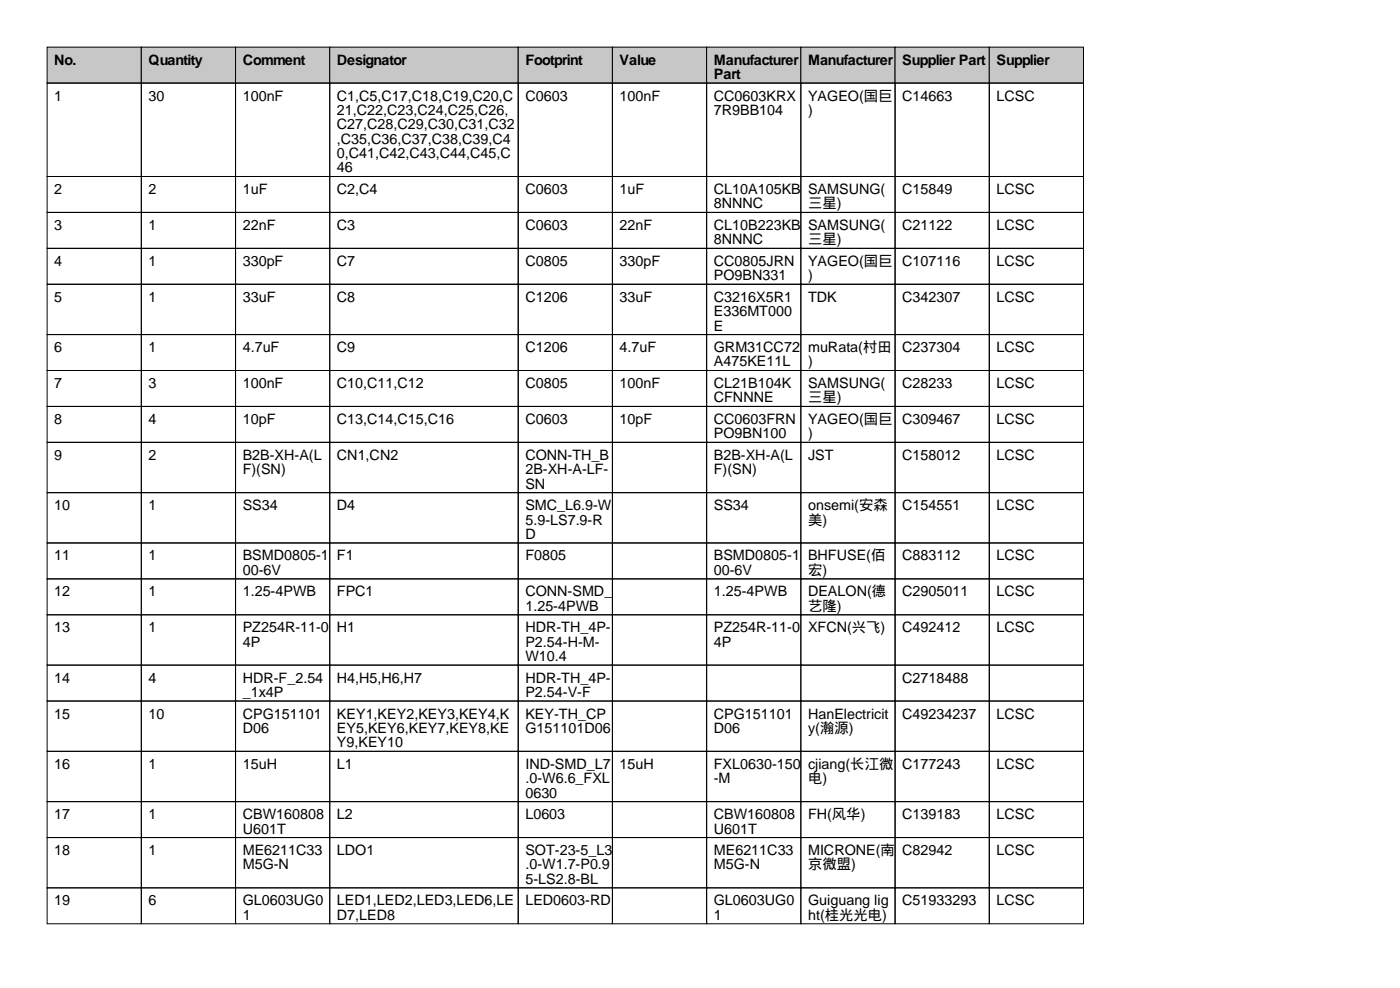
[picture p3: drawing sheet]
<svg xmlns="http://www.w3.org/2000/svg" width="297mm" height="210mm" viewBox="0 0 297 210" stroke-linecap="round" stroke-linejoin="round" font-family="sans-serif">
<defs><g id="words">
<g font-size="3">
<text x="11.5" y="13.7">No.</text>
<text x="31.5" y="13.7">Quantity</text>
<text x="51.5" y="13.7">Comment</text>
<text x="71.5" y="13.7">Designator</text>
<text x="111.5" y="13.7">Footprint</text>
<text x="131.5" y="13.7">Value</text>
<text x="151.5" y="13.7">Manufacturer</text>
<text x="151.5" y="16.8">Part</text>
<text x="171.5" y="13.7">Manufacturer</text>
<text x="191.5" y="13.7">Supplier Part</text>
<text x="211.5" y="13.7">Supplier</text>
<text x="11.5" y="21.3">1</text>
<text x="31.5" y="21.3">30</text>
<text x="51.5" y="21.3">100nF</text>
<text x="71.5" y="21.3">C1,C5,C17,C18,C19,C20,C</text>
<text x="111.5" y="21.3">C0603</text>
<text x="131.5" y="21.3">100nF</text>
<text x="151.5" y="21.3">CC0603KRX</text>
<text x="171.5" y="21.3">YAGEO(国巨</text>
<text x="191.5" y="21.3">C14663</text>
<text x="211.5" y="21.3">LCSC</text>
<text x="71.5" y="24.4">21,C22,C23,C24,C25,C26,</text>
<text x="71.5" y="27.4">C27,C28,C29,C30,C31,C32</text>
<text x="151.5" y="24.4">7R9BB104</text>
<text x="171.5" y="24.4">)</text>
<text x="71.5" y="30.5">,C35,C36,C37,C38,C39,C4</text>
<text x="71.5" y="33.5">0,C41,C42,C43,C44,C45,C</text>
<text x="11.5" y="41.2">2</text>
<text x="31.5" y="41.2">2</text>
<text x="51.5" y="41.2">1uF</text>
<text x="71.5" y="36.6">46</text>
<text x="71.5" y="41.2">C2,C4</text>
<text x="111.5" y="41.2">C0603</text>
<text x="131.5" y="41.2">1uF</text>
<text x="151.5" y="41.2">CL10A105KB</text>
<text x="171.5" y="41.2">SAMSUNG(</text>
<text x="191.5" y="41.2">C15849</text>
<text x="211.5" y="41.2">LCSC</text>
<text x="151.5" y="44.2">8NNNC</text>
<text x="171.5" y="44.2">三星)</text>
<text x="11.5" y="48.8">3</text>
<text x="31.5" y="48.8">1</text>
<text x="51.5" y="48.8">22nF</text>
<text x="71.5" y="48.8">C3</text>
<text x="111.5" y="48.8">C0603</text>
<text x="131.5" y="48.8">22nF</text>
<text x="151.5" y="48.8">CL10B223KB</text>
<text x="151.5" y="51.8">8NNNC</text>
<text x="171.5" y="48.8">SAMSUNG(</text>
<text x="171.5" y="51.8">三星)</text>
<text x="191.5" y="48.8">C21122</text>
<text x="211.5" y="48.8">LCSC</text>
<text x="11.5" y="56.4">4</text>
<text x="31.5" y="56.4">1</text>
<text x="51.5" y="56.4">330pF</text>
<text x="71.5" y="56.4">C7</text>
<text x="111.5" y="56.4">C0805</text>
<text x="131.5" y="56.4">330pF</text>
<text x="151.5" y="56.4">CC0805JRN</text>
<text x="151.5" y="59.4">PO9BN331</text>
<text x="171.5" y="56.4">YAGEO(国巨</text>
<text x="171.5" y="59.4">)</text>
<text x="191.5" y="56.4">C107116</text>
<text x="211.5" y="56.4">LCSC</text>
<text x="11.5" y="64">5</text>
<text x="31.5" y="64">1</text>
<text x="51.5" y="64">33uF</text>
<text x="71.5" y="64">C8</text>
<text x="111.5" y="64">C1206</text>
<text x="131.5" y="64">33uF</text>
<text x="151.5" y="64">C3216X5R1</text>
<text x="171.5" y="64">TDK</text>
<text x="191.5" y="64">C342307</text>
<text x="211.5" y="64">LCSC</text>
<text x="151.5" y="67.1">E336MT000</text>
<text x="151.5" y="70.1">E</text>
<text x="11.5" y="74.7">6</text>
<text x="31.5" y="74.7">1</text>
<text x="51.5" y="74.7">4.7uF</text>
<text x="71.5" y="74.7">C9</text>
<text x="111.5" y="74.7">C1206</text>
<text x="131.5" y="74.7">4.7uF</text>
<text x="151.5" y="74.7">GRM31CC72</text>
<text x="151.5" y="77.7">A475KE11L</text>
<text x="171.5" y="74.7">muRata(村田</text>
<text x="171.5" y="77.7">)</text>
<text x="191.5" y="74.7">C237304</text>
<text x="211.5" y="74.7">LCSC</text>
<text x="11.5" y="82.3">7</text>
<text x="31.5" y="82.3">3</text>
<text x="51.5" y="82.3">100nF</text>
<text x="71.5" y="82.3">C10,C11,C12</text>
<text x="111.5" y="82.3">C0805</text>
<text x="131.5" y="82.3">100nF</text>
<text x="151.5" y="82.3">CL21B104K</text>
<text x="171.5" y="82.3">SAMSUNG(</text>
<text x="191.5" y="82.3">C28233</text>
<text x="211.5" y="82.3">LCSC</text>
<text x="11.5" y="89.9">8</text>
<text x="31.5" y="89.9">4</text>
<text x="51.5" y="89.9">10pF</text>
<text x="71.5" y="89.9">C13,C14,C15,C16</text>
<text x="111.5" y="89.9">C0603</text>
<text x="131.5" y="89.9">10pF</text>
<text x="151.5" y="85.3">CFNNNE</text>
<text x="151.5" y="89.9">CC0603FRN</text>
<text x="171.5" y="85.3">三星)</text>
<text x="171.5" y="89.9">YAGEO(国巨</text>
<text x="191.5" y="89.9">C309467</text>
<text x="211.5" y="89.9">LCSC</text>
<text x="151.5" y="93">PO9BN100</text>
<text x="171.5" y="93">)</text>
<text x="11.5" y="97.5">9</text>
<text x="31.5" y="97.5">2</text>
<text x="51.5" y="97.5">B2B-XH-A(L</text>
<text x="51.5" y="100.6">F)(SN)</text>
<text x="71.5" y="97.5">CN1,CN2</text>
<text x="111.5" y="97.5">CONN-TH_B</text>
<text x="111.5" y="100.6">2B-XH-A-LF-</text>
<text x="151.5" y="97.5">B2B-XH-A(L</text>
<text x="151.5" y="100.6">F)(SN)</text>
<text x="171.5" y="97.5">JST</text>
<text x="191.5" y="97.5">C158012</text>
<text x="211.5" y="97.5">LCSC</text>
<text x="111.5" y="103.6">SN</text>
<text x="11.5" y="108.2">10</text>
<text x="31.5" y="108.2">1</text>
<text x="51.5" y="108.2">SS34</text>
<text x="71.5" y="108.2">D4</text>
<text x="111.5" y="108.2">SMC_L6.9-W</text>
<text x="111.5" y="111.3">5.9-LS7.9-R</text>
<text x="151.5" y="108.2">SS34</text>
<text x="171.5" y="108.2">onsemi(安森</text>
<text x="171.5" y="111.3">美)</text>
<text x="191.5" y="108.2">C154551</text>
<text x="211.5" y="108.2">LCSC</text>
<text x="11.5" y="118.9">11</text>
<text x="31.5" y="118.9">1</text>
<text x="51.5" y="118.9">BSMD0805-1</text>
<text x="71.5" y="118.9">F1</text>
<text x="111.5" y="114.3">D</text>
<text x="111.5" y="118.9">F0805</text>
<text x="151.5" y="118.9">BSMD0805-1</text>
<text x="171.5" y="118.9">BHFUSE(佰</text>
<text x="191.5" y="118.9">C883112</text>
<text x="211.5" y="118.9">LCSC</text>
<text x="51.5" y="121.9">00-6V</text>
<text x="151.5" y="121.9">00-6V</text>
<text x="171.5" y="121.9">宏)</text>
<text x="11.5" y="126.5">12</text>
<text x="31.5" y="126.5">1</text>
<text x="51.5" y="126.5">1.25-4PWB</text>
<text x="71.5" y="126.5">FPC1</text>
<text x="111.5" y="126.5">CONN-SMD_</text>
<text x="111.5" y="129.5">1.25-4PWB</text>
<text x="151.5" y="126.5">1.25-4PWB</text>
<text x="171.5" y="126.5">DEALON(德</text>
<text x="171.5" y="129.5">艺隆)</text>
<text x="191.5" y="126.5">C2905011</text>
<text x="211.5" y="126.5">LCSC</text>
<text x="11.5" y="134.1">13</text>
<text x="31.5" y="134.1">1</text>
<text x="51.5" y="134.1">PZ254R-11-0</text>
<text x="51.5" y="137.2">4P</text>
<text x="71.5" y="134.1">H1</text>
<text x="111.5" y="134.1">HDR-TH_4P-</text>
<text x="111.5" y="137.2">P2.54-H-M-</text>
<text x="151.5" y="134.1">PZ254R-11-0</text>
<text x="151.5" y="137.2">4P</text>
<text x="171.5" y="134.1">XFCN(兴飞)</text>
<text x="191.5" y="134.1">C492412</text>
<text x="211.5" y="134.1">LCSC</text>
<text x="111.5" y="140.2">W10.4</text>
<text x="11.5" y="144.8">14</text>
<text x="31.5" y="144.8">4</text>
<text x="51.5" y="144.8">HDR-F_2.54</text>
<text x="51.5" y="147.8">_1x4P</text>
<text x="71.5" y="144.8">H4,H5,H6,H7</text>
<text x="111.5" y="144.8">HDR-TH_4P-</text>
<text x="111.5" y="147.8">P2.54-V-F</text>
<text x="191.5" y="144.8">C2718488</text>
<text x="11.5" y="152.4">15</text>
<text x="31.5" y="152.4">10</text>
<text x="51.5" y="152.4">CPG151101</text>
<text x="51.5" y="155.5">D06</text>
<text x="71.5" y="152.4">KEY1,KEY2,KEY3,KEY4,K</text>
<text x="71.5" y="155.5">EY5,KEY6,KEY7,KEY8,KE</text>
<text x="111.5" y="152.4">KEY-TH_CP</text>
<text x="111.5" y="155.5">G151101D06</text>
<text x="151.5" y="152.4">CPG151101</text>
<text x="151.5" y="155.5">D06</text>
<text x="171.5" y="152.4">HanElectricit</text>
<text x="171.5" y="155.5">y(瀚源)</text>
<text x="191.5" y="152.4">C49234237</text>
<text x="211.5" y="152.4">LCSC</text>
<text x="71.5" y="158.5">Y9,KEY10</text>
<text x="11.5" y="163.1">16</text>
<text x="31.5" y="163.1">1</text>
<text x="51.5" y="163.1">15uH</text>
<text x="71.5" y="163.1">L1</text>
<text x="111.5" y="163.1">IND-SMD_L7</text>
<text x="111.5" y="166.1">.0-W6.6_FXL</text>
<text x="131.5" y="163.1">15uH</text>
<text x="151.5" y="163.1">FXL0630-150</text>
<text x="151.5" y="166.1">-M</text>
<text x="171.5" y="163.1">cjiang(长江微</text>
<text x="171.5" y="166.1">电)</text>
<text x="191.5" y="163.1">C177243</text>
<text x="211.5" y="163.1">LCSC</text>
<text x="11.5" y="173.7">17</text>
<text x="31.5" y="173.7">1</text>
<text x="51.5" y="173.7">CBW160808</text>
<text x="71.5" y="173.7">L2</text>
<text x="111.5" y="169.2">0630</text>
<text x="111.5" y="173.7">L0603</text>
<text x="151.5" y="173.7">CBW160808</text>
<text x="171.5" y="173.7">FH(风华)</text>
<text x="191.5" y="173.7">C139183</text>
<text x="211.5" y="173.7">LCSC</text>
<text x="51.5" y="176.8">U601T</text>
<text x="151.5" y="176.8">U601T</text>
<text x="11.5" y="181.4">18</text>
<text x="31.5" y="181.4">1</text>
<text x="51.5" y="181.4">ME6211C33</text>
<text x="51.5" y="184.4">M5G-N</text>
<text x="71.5" y="181.4">LDO1</text>
<text x="111.5" y="181.4">SOT-23-5_L3</text>
<text x="111.5" y="184.4">.0-W1.7-P0.9</text>
<text x="151.5" y="181.4">ME6211C33</text>
<text x="151.5" y="184.4">M5G-N</text>
<text x="171.5" y="181.4">MICRONE(南</text>
<text x="171.5" y="184.4">京微盟)</text>
<text x="191.5" y="181.4">C82942</text>
<text x="211.5" y="181.4">LCSC</text>
<text x="111.5" y="187.5">5-LS2.8-BL</text>
<text x="11.5" y="192">19</text>
<text x="31.5" y="192">6</text>
<text x="51.5" y="192">GL0603UG0</text>
<text x="51.5" y="195.1">1</text>
<text x="71.5" y="192">LED1,LED2,LED3,LED6,LE</text>
<text x="71.5" y="195.1">D7,LED8</text>
<text x="111.5" y="192">LED0603-RD</text>
<text x="151.5" y="192">GL0603UG0</text>
<text x="151.5" y="195.1">1</text>
<text x="171.5" y="192">Guiguang lig</text>
<text x="171.5" y="195.1">ht(桂光光电)</text>
<text x="191.5" y="192">C51933293</text>
<text x="211.5" y="192">LCSC</text>
</g>
</g></defs>
<g fill="#c7c7c7" stroke="#000" stroke-width=".21">
<path d="M10 10h20v7.6h-20z"/>
<path d="M30 10h20v7.6h-20z"/>
<path d="M50 10h20v7.6h-20z"/>
<path d="M70 10h40v7.6h-40z"/>
<path d="M110 10h20v7.6h-20z"/>
<path d="M130 10h20v7.6h-20z"/>
<path d="M150 10h20v7.6h-20z"/>
<path d="M170 10h20v7.6h-20z"/>
<path d="M190 10h20v7.6h-20z"/>
<path d="M210 10h20v7.6h-20z"/>
</g>
<g fill="none" stroke="#000" stroke-width=".21">
<path d="M10 17.6h20v19.8h-20zM30 17.6h20v19.8h-20zM50 17.6h20v19.8h-20zM70 17.6h40v19.8h-40zM110 17.6h20v19.8h-20zM130 17.6h20v19.8h-20zM150 17.6h20v19.8h-20zM170 17.6h20v19.8h-20zM190 17.6h20v19.8h-20zM210 17.6h20v19.8h-20zM10 37.4h20v7.7h-20zM30 37.4h20v7.7h-20z"/>
<path d="M50 37.4h20v7.7h-20zM70 37.4h40v7.7h-40zM110 37.4h20v7.7h-20zM130 37.4h20v7.7h-20zM150 37.4h20v7.7h-20zM170 37.4h20v7.7h-20zM190 37.4h20v7.7h-20zM210 37.4h20v7.7h-20zM10 45.1h20v7.6h-20zM10 52.7h20v7.6h-20zM30 45.1h20v7.6h-20zM30 52.7h20v7.6h-20z"/>
<path d="M50 45.1h20v7.6h-20zM50 52.7h20v7.6h-20zM70 45.1h40v7.6h-40zM70 52.7h40v7.6h-40zM110 45.1h20v7.6h-20zM110 52.7h20v7.6h-20zM130 45.1h20v7.6h-20zM130 52.7h20v7.6h-20zM150 45.1h20v7.6h-20zM150 52.7h20v7.6h-20zM170 45.1h20v7.6h-20zM170 52.7h20v7.6h-20z"/>
<path d="M190 45.1h20v7.6h-20zM190 52.7h20v7.6h-20zM210 45.1h20v7.6h-20zM210 52.7h20v7.6h-20zM10 60.3h20v10.7h-20zM10 71h20v7.6h-20zM10 78.6h20v7.6h-20zM30 60.3h20v10.7h-20zM30 71h20v7.6h-20zM30 78.6h20v7.6h-20zM50 60.3h20v10.7h-20zM50 71h20v7.6h-20z"/>
<path d="M50 78.6h20v7.6h-20zM70 60.3h40v10.7h-40zM70 71h40v7.6h-40zM70 78.6h40v7.6h-40zM110 60.3h20v10.7h-20zM110 71h20v7.6h-20zM110 78.6h20v7.6h-20zM130 60.3h20v10.7h-20zM130 71h20v7.6h-20zM130 78.6h20v7.6h-20zM150 60.3h20v10.7h-20zM150 71h20v7.6h-20z"/>
<path d="M150 78.6h20v7.6h-20zM170 60.3h20v10.7h-20zM170 71h20v7.6h-20zM170 78.6h20v7.6h-20zM190 60.3h20v10.7h-20zM190 71h20v7.6h-20zM190 78.6h20v7.6h-20zM210 60.3h20v10.7h-20zM210 71h20v7.6h-20zM210 78.6h20v7.6h-20zM10 86.2h20v7.6h-20zM10 93.8h20v10.7h-20z"/>
<path d="M30 86.2h20v7.6h-20zM30 93.8h20v10.7h-20zM50 86.2h20v7.6h-20zM50 93.8h20v10.7h-20zM70 86.2h40v7.6h-40zM70 93.8h40v10.7h-40zM110 86.2h20v7.6h-20zM110 93.8h20v10.7h-20zM130 86.2h20v7.6h-20zM130 93.8h20v10.7h-20zM150 86.2h20v7.6h-20zM150 93.8h20v10.7h-20z"/>
<path d="M170 86.2h20v7.6h-20zM170 93.8h20v10.7h-20zM190 86.2h20v7.6h-20zM190 93.8h20v10.7h-20zM210 86.2h20v7.6h-20zM210 93.8h20v10.7h-20zM10 104.5h20v10.7h-20zM10 115.2h20v7.6h-20zM30 104.5h20v10.7h-20zM30 115.2h20v7.6h-20zM50 104.5h20v10.7h-20zM50 115.2h20v7.6h-20z"/>
<path d="M70 104.5h40v10.7h-40zM70 115.2h40v7.6h-40zM110 104.5h20v10.7h-20zM110 115.2h20v7.6h-20zM130 104.5h20v10.7h-20zM130 115.2h20v7.6h-20zM150 104.5h20v10.7h-20zM150 115.2h20v7.6h-20zM170 104.5h20v10.7h-20zM170 115.2h20v7.6h-20zM190 104.5h20v10.7h-20zM190 115.2h20v7.6h-20z"/>
<path d="M210 104.5h20v10.7h-20zM210 115.2h20v7.6h-20zM10 122.8h20v7.6h-20zM10 130.4h20v10.7h-20zM30 122.8h20v7.6h-20zM30 130.4h20v10.7h-20zM50 122.8h20v7.6h-20zM50 130.4h20v10.7h-20zM70 122.8h40v7.6h-40zM70 130.4h40v10.7h-40zM110 122.8h20v7.6h-20zM110 130.4h20v10.7h-20z"/>
<path d="M130 122.8h20v7.6h-20zM130 130.4h20v10.7h-20zM150 122.8h20v7.6h-20zM150 130.4h20v10.7h-20zM170 122.8h20v7.6h-20zM170 130.4h20v10.7h-20zM190 122.8h20v7.6h-20zM190 130.4h20v10.7h-20zM210 122.8h20v7.6h-20zM210 130.4h20v10.7h-20zM10 141.1h20v7.6h-20zM10 148.7h20v10.7h-20z"/>
<path d="M10 159.4h20v10.6h-20zM30 141.1h20v7.6h-20zM30 148.7h20v10.7h-20zM30 159.4h20v10.6h-20zM50 141.1h20v7.6h-20zM50 148.7h20v10.7h-20zM50 159.4h20v10.6h-20zM70 141.1h40v7.6h-40zM70 148.7h40v10.7h-40zM70 159.4h40v10.6h-40zM110 141.1h20v7.6h-20zM110 148.7h20v10.7h-20z"/>
<path d="M110 159.4h20v10.6h-20zM130 141.1h20v7.6h-20zM130 148.7h20v10.7h-20zM130 159.4h20v10.6h-20zM150 141.1h20v7.6h-20zM150 148.7h20v10.7h-20zM150 159.4h20v10.6h-20zM170 141.1h20v7.6h-20zM170 148.7h20v10.7h-20zM170 159.4h20v10.6h-20zM190 141.1h20v7.6h-20zM190 148.7h20v10.7h-20z"/>
<path d="M190 159.4h20v10.6h-20zM210 141.1h20v7.6h-20zM210 148.7h20v10.7h-20zM210 159.4h20v10.6h-20zM10 170h20v7.6h-20zM10 177.6h20v10.7h-20zM30 170h20v7.6h-20zM30 177.6h20v10.7h-20zM50 170h20v7.6h-20zM50 177.6h20v10.7h-20zM70 170h40v7.6h-40zM70 177.6h40v10.7h-40z"/>
<path d="M110 170h20v7.6h-20zM110 177.6h20v10.7h-20zM130 170h20v7.6h-20zM130 177.6h20v10.7h-20zM150 170h20v7.6h-20zM150 177.6h20v10.7h-20zM170 170h20v7.6h-20zM170 177.6h20v10.7h-20zM190 170h20v7.6h-20zM190 177.6h20v10.7h-20zM210 170h20v7.6h-20zM210 177.6h20v10.7h-20z"/>
<path d="M10 188.3h20v7.6h-20zM30 188.3h20v7.6h-20zM50 188.3h20v7.6h-20zM70 188.3h40v7.6h-40zM110 188.3h20v7.6h-20zM130 188.3h20v7.6h-20zM150 188.3h20v7.6h-20zM170 188.3h20v7.6h-20zM190 188.3h20v7.6h-20zM210 188.3h20v7.6h-20z"/>
</g>
<use href="#words"/>
</svg>
